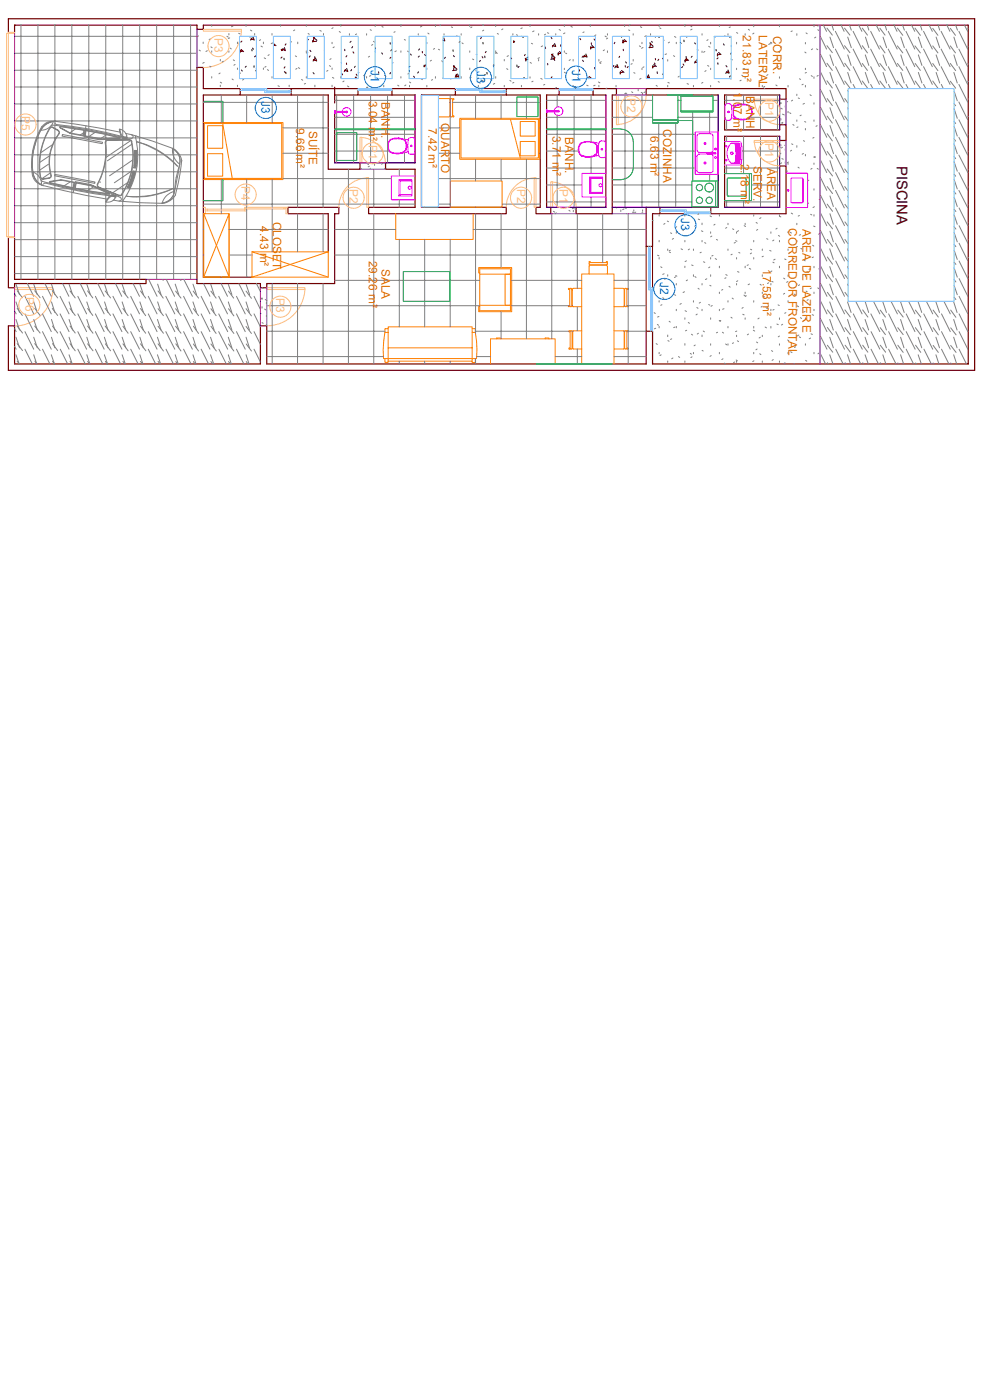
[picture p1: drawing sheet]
<svg xmlns="http://www.w3.org/2000/svg" width="210mm" height="297mm" viewBox="0 0 210 297" stroke-linecap="round" stroke-linejoin="round" font-family="sans-serif">
<defs><g id="words">
<text font-size="3.1" x="190.2" y="35.1" transform="rotate(90 190.2 35.1)">PISCINA</text>
<g font-size="2.5" fill="#ffbf7f">
<text x="45.5" y="8" transform="rotate(90 45.5 8)">P3</text>
<text x="133.1" y="20.8" transform="rotate(90 133.1 20.8)">P2</text>
<text x="162.3" y="21.7" transform="rotate(90 162.3 21.7)">P1</text>
<text x="4.6" y="24.6" transform="rotate(90 4.6 24.6)">P5</text>
<text x="162.3" y="30.4" transform="rotate(90 162.3 30.4)">P1</text>
<text x="51.2" y="39.5" transform="rotate(90 51.2 39.5)">P4</text>
<text x="74.2" y="40.2" transform="rotate(90 74.2 40.2)">P2</text>
<text x="109.7" y="40.2" transform="rotate(90 109.7 40.2)">P2</text>
<text x="118.7" y="40.2" transform="rotate(90 118.7 40.2)">P1</text>
<text x="5.4" y="62.9" transform="rotate(90 5.4 62.9)">P6</text>
<text x="58.6" y="63.3" transform="rotate(90 58.6 63.3)">P3</text>
</g>
<g font-size="2.5" fill="#dd6e00">
<text x="157.6" y="7.5" transform="rotate(90 157.6 7.5)">21.83 m²</text>
<text x="161" y="7.5" transform="rotate(90 161 7.5)">LATERAL</text>
<text x="164" y="7.6" transform="rotate(90 164 7.6)">CORR.</text>
<text x="78.3" y="21.3" transform="rotate(90 78.3 21.3)">3.04 m² P1</text>
<text x="80.9" y="21.7" transform="rotate(90 80.9 21.7)">BANH.</text>
<text x="155.6" y="19.4" transform="rotate(90 155.6 19.4)">1.07 m²</text>
<text x="158.3" y="20.3" transform="rotate(90 158.3 20.3)">BANH</text>
<text x="62.8" y="27.1" transform="rotate(90 62.8 27.1)">9.66 m²</text>
<text x="65.5" y="27.7" transform="rotate(90 65.5 27.7)">SUÍTE</text>
<text x="90.9" y="27.1" transform="rotate(90 90.9 27.1)">7.42 m²</text>
<text x="93.6" y="26" transform="rotate(90 93.6 26)">QUARTO</text>
<text x="117.2" y="28.8" transform="rotate(90 117.2 28.8)">3.71 m²</text>
<text x="119.9" y="29.2" transform="rotate(90 119.9 29.2)">BANH.</text>
<text x="138" y="28.9" transform="rotate(90 138 28.9)">6.63 m²</text>
<text x="140.7" y="27.4" transform="rotate(90 140.7 27.4)">COZINHA</text>
<text x="157.2" y="34.7" transform="rotate(90 157.2 34.7)">2.18 m²</text>
<text x="159.9" y="35.1" transform="rotate(90 159.9 35.1)">SERV.</text>
<text x="162.8" y="35.6" transform="rotate(90 162.8 35.6)">ÁREA</text>
<text x="55.2" y="48" transform="rotate(90 55.2 48)">4.43 m²</text>
<text x="57.9" y="47.1" transform="rotate(90 57.9 47.1)">CLOSET</text>
<text x="167.3" y="48.4" transform="rotate(90 167.3 48.4)">CORREDOR FRONTAL</text>
<text x="170.3" y="48.5" transform="rotate(90 170.3 48.5)">AREA DE LAZER E</text>
<text x="78.3" y="55.3" transform="rotate(90 78.3 55.3)">29.26 m²</text>
<text x="80.9" y="57" transform="rotate(90 80.9 57)">SALA</text>
<text x="161.8" y="57.2" transform="rotate(90 161.8 57.2)">17.58 m²</text>
</g>
<g font-size="2.5" fill="#006edd">
<text x="78.7" y="14.9" transform="rotate(90 78.7 14.9)">J1</text>
<text x="101.1" y="15.1" transform="rotate(90 101.1 15.1)">J3</text>
<text x="121.4" y="14.8" transform="rotate(90 121.4 14.8)">J1</text>
<text x="55.5" y="21.4" transform="rotate(90 55.5 21.4)">J3</text>
<text x="144.5" y="46.3" transform="rotate(90 144.5 46.3)">J3</text>
<text x="140" y="59.8" transform="rotate(90 140 59.8)">J2</text>
</g>
</g></defs>
<path d="M1.8 6.9v-2.9h205v74.6h-205v-9.5h1.3v8.1h52.1v-8.1h1.4v8.1h80.5v-6.9h1.3v6.9h67v-71.9h-162.3v.9h-1.3v-.9h-38.7v1.6M71 18.5v3.3M75.9 19.2v1h-4.9M75.9 18.8h-14.1v1.4h7.8v15.7h6.8v-1.4h-5.4v-10.5M83.1 18.8h13.5v1.4h-7.2v23.8h18v1.3h-29.2v-1.3h9.9v-8.1h-6.3v-1.4h6.3v-14.3h-5v-1M118.6 19.2v1h-2.6v3.1M118.6 18.8h-11.2v1.4h7.2v23.8h-.9v1.3h3.1v-1.3h-.8v-20.2M125.8 18.8h5v1.4h-.9v25.1h-7.7v-1.3h6.3v-23.8h-2.7v-1M137.1 18.8h29.7v2.2h-1.4v-.8h-11.7v7.4h11.7v-1.1h1.4v3.3h-1.4v-.9h-11.7v15.1h11.7v-8.8h1.4v10.1h-16v-1.3h1.6v-23.8h-15.3zM1.8 50.4v10.6h1.3v-.8h27.9v-.9h-27.9v-8.9M69.6 53.4v-8.1h-8.5v-1.3h10.8v1.3h-.9v14.9h-14.4v.8h-1.4v-.8h-13.4v-45.9h1.3v4.5h7.9v1.4h-7.9v38.6h10.4M137.1 44h2.9v1.3h-1.6v7h-1.3z" fill="none" stroke="#720000" stroke-width=".25"/>
<path d="M56.6 18.8h5.2M102.2 18.8h5.2M51 20.2h10.8M75.9 20.2h7.2M96.6 20.2h10.8M118.6 20.2h7.2M137.1 52.3v18M138.4 52.3v8.7M140 44h10.8M140 45.3h5.2" fill="none" stroke="#720000" stroke-width=".21"/>
<g fill="none" stroke="#ffbf7f" stroke-width=".21">
<path d="M1.4 7.1h.4v43.1h-.4zM1.8 6.9h1.3v.2h-1.3zM43.1 6.2h8.1v.4h-8.1zM50.8 8.8a8.1 8.1 0 0 1-7.7 5.6M51.2 6.6l-.1 1.1M76.4 29.1h.4v5.4h-.4zM76.7 29.2a5.4 5.4 0 0 1 5 5.3M77.8 37.7h.4v6.3h-.4zM77.9 37.7a6.3 6.3 0 0 0-6 6.3M113.3 37.7h.4v6.3h-.4zM113.4 37.7a6.3 6.3 0 0 0-6 6.3M116.8 38.6h.4v5.4h-.4z"/>
<path d="M117.2 38.6a5.4 5.4 0 0 1 5 5.4M130.8 20.2h.3v6.3h-.3zM137.1 20.2a6.3 6.3 0 0 1-6 6.2M160 21h5.4v.4h-5.4zM160 29.8h5.4v.4h-5.4zM160 21.4a5.4 5.4 0 0 0 5.4 5M160 30.1a5.4 5.4 0 0 0 5.4 5.1M1.8 50.2h1.3v.2h-1.3zM43.1 44h.5v1.3M43.1 45.3h.1M43.6 44.4h.4v.3h-.4zM44 44.4h7.9"/>
<path d="M44 44.7h7.9M51.9 44h.4v.3h-.4zM51.9 44.4h.4v.3h-.4zM52.3 44h7.9M52.3 44.3h7.9M60.2 44h.5v.3h-.5zM61.1 44h-.4v1.3h.4M3.1 61h8.1v.4h-8.1zM11.2 61.4a8.2 8.2 0 0 1-8.1 7.8M56.6 61h8.1v.4h-8.1zM64.7 61.4a8.1 8.1 0 0 1-8.1 7.7"/>
<circle cx="46.3" cy="9.8" r="2.24"/>
<circle cx="5.4" cy="26.4" r="2.24"/>
<circle cx="79.1" cy="32.5" r="2.24"/>
<circle cx="133.9" cy="22.6" r="2.24"/>
<circle cx="163.2" cy="32.1" r="2.24"/>
<circle cx="163.2" cy="23.5" r="2.24"/>
<circle cx="52.1" cy="41.3" r="2.24"/>
<circle cx="75" cy="42" r="2.24"/>
<circle cx="110.5" cy="42" r="2.24"/>
<circle cx="119.5" cy="42" r="2.24"/>
<circle cx="6.2" cy="64.7" r="2.24"/>
<circle cx="59.5" cy="65.1" r="2.24"/>
</g>
<g fill="none" stroke="#f0f" stroke-width=".21">
<path d="M71 23.5l.1 .5zM71.1 23.5h.1M71.1 23.6h1.5M71.2 23.6v.3M72.6 23.9h-1.5v-.3v.4M72.6 23.6v.3M72.6 23.6h1M72.6 23.9h1M72.6 23.6a.94 .94 0 0 1 1.4-.6 .94 .94 0 0 1 0 1.5 .94 .94 0 0 1-1.4-.6M73.4 23.6h.2l.1 .1-.1 .2h-.2M73.5 23.7v.2M73.5 23.8v.1"/>
<path d="M73.5 23.9h.1M73.5 23.7v.1M73.5 23.7h.1M73.6 23.7l-.1 .1M82.4 30.5v.9M82.6 32.1l.3 .3M82.9 32.3l.4 .2M83 32.3l1 .3h.9M83 29.5a1.74 1.74 0 0 0 0 2.9M83 29.5a2.77 2.77 0 0 1 3 .4M83.1 29.5l-.5 .3M83.4 32.5l1.5 .1"/>
<path d="M83.6 29.3l-.2 .1M83.8 29.3h1M83.8 29.4a1.38 1.38 0 0 0-1.4 1M83.8 29.5h1M84.6 38.1h2.8v3.5h-2.8zM84.6 38.1l.3 .3h2.5M84.8 29.4l.6 .2 .7 .5v1.6a2.46 2.46 0 0 1-3.6 .1l-.1-.3M84.9 38.4v2.9M85.1 32.5l-.2 .1M85.3 29.4l1.3 .3M86 32l-.5 .4-.6 .2M86 29.8l.2 .3"/>
<path d="M86.1 31.4v.1M86.1 30.4v.1M86.2 30.4v-.2v1.5v-.2M86.2 31.7l-.2 .3M86.6 32.2l.1 .1M86.7 29.5l-.2 1.4 .1 1.3-1.5 .4M87.1 29.2l-.5 .3M87.1 29.2h.6M87.7 29.2l.3 .3v2.9l-.3 .3h-.6l-.5-.3M88.1 37.3h-5.1v5.1h5.1M116 23.3v.5zM116 23.4h.1"/>
<path d="M116 23.4l1.6 .1M116 23.4v.3v-.3M116 23.7h.1M116 23.7v.1M116.2 23.4v.3M117.6 23.5a.94 .94 0 0 1 1.4-.7 .94 .94 0 0 1 0 1.6 .94 .94 0 0 1-1.4-.7M117.6 23.7h-1.6M117.6 23.5h.9v.1M117.6 23.5v.2M117.6 23.7h.9M118.4 23.5l.1-.1 .1 .2-.1 .1h-.1M118.5 23.5v.2"/>
<path d="M118.5 23.6v.1M118.5 23.7h.1M122.9 31.2a1.6 1.6 0 0 1 1.9-1.1l1.1 .2 .6 .5 .1 1.6a2.46 2.46 0 0 1-3.6 .2l-.1-.4M122.9 31.2v.9M123.1 32.8l.3 .3M123.4 33.1l.4 .1M123.4 30.2a1.74 1.74 0 0 0 0 2.9M123.5 33.1l.7 .2M123.5 30.2l-.4 .3M123.8 33.2l1.5 .1M124.1 30.1h-.2M124.2 33.3h1.1"/>
<path d="M124.2 30.1h1.1M124.2 30.1l-.7 .2M124.2 30.1h1M125.1 37.6h2.7v3.4h-2.7zM125.1 37.6l.2 .2h2.5M125.3 30.1l.6 .1 .5 .4M125.3 37.8v3M125.8 30.1l1.2 .3v2.5M126.4 32.7l-.5 .4-.6 .2M126.5 30.6l.2 .3M126.6 32.1v.1M126.6 31.1v.1"/>
<path d="M126.7 31.1v-.2v1.5v-.1M126.7 32.5l-.2 .3M127 30.4l.3-.4 .3-.1 .7 .1 .1 .2v3.1l-.3 .1h-.5l-.5-.3M127 32.9l.1 .2M127 32.9l-1.7 .4M128.5 36.8h-5v5h5M147.5 28h4.8v9h-4.8zM147.8 28.8v3.1M147.8 33.1v3.1M147.9 31.9l.1 .3 .3 .1M147.9 36.2l.1 .3 .3 .1M148.3 32.7l-.3 .2-.1 .2"/>
<path d="M148.3 28.4l-.3 .1-.1 .3M148.3 32.7h2.5M148.3 32.3h2.5M148.3 36.7h2.5M148.3 28.4h2.5M149.9 32.5h2l-.1 .1zM150.8 28.4l.3 .1 .2 .3v3.1l-.2 .3-.3 .1M150.8 32.7l.3 .2 .2 .2v3.1l-.2 .3-.3 .1M153.7 30.1l3.1-.1 .3 .1 .2 .3M153.9 31h.3M153.9 34h.3M154.1 33.9l-.2 .1 .2 .1"/>
<path d="M154.1 33.9l.1 .1-.1 .1M154.1 30.9l-.2 .1 .2 .2M154.1 30.9l.1 .1-.1 .2M154.1 30.9v.3M154.1 33.9v.2M154.1 22l-.3 .3v3.1l.3 .1h.6l.5-.3M154.1 22h.6M154.7 22l.5 .4M155 30.5a3 3 0 0 0 0 4M155.1 30.4h1.7M155.2 30.4l-.2 .1M155.2 22.4v.1"/>
<path d="M155.2 25v.1M155.2 25l1.3 .3M155.6 23.2v.1M155.6 23v.2M155.6 23v1.6l.1 .2M155.6 24.3v.2M155.6 23.2h.1M155.6 24.2v.1M155.6 23v1.5M155.7 24.5a2.42 2.42 0 0 0 2.8 .6M155.7 30.4l.3 .2M155.7 22.6l-.1 .3"/>
<path d="M155.8 24.8l.5 .4 .6 .2M156 34.5l-.3 .1M156 30.6a11.3 11.3 0 0 1 0 3.9M156 30.6a11.3 11.3 0 0 1 0 3.9h.1a8.8 8.8 0 0 0 0-3.9M156.1 30.6h.1a11.3 11.3 0 0 1 0 3.9M156.3 34.5h.1M156.3 30.6h.1M156.3 30.6l.2 1.3-.2 2.6M156.4 30.5a7.6 7.6 0 0 1 .1 4zM156.5 30.6a11.3 11.3 0 0 1 0 3.9M156.6 30.6v-.1a7.6 7.6 0 0 1 0 4M156.7 22.2l-1.5 .3v2.5"/>
<path d="M156.8 30.5a7.6 7.6 0 0 1 0 4 11.5 11.5 0 0 0 0-4zM156.8 30.4l.2 .2M156.9 22.1l-.3 .1M156.9 22.1l1.5 .1M156.9 22.1l-.6 .2-.5 .4M156.9 30.6a11.3 11.3 0 0 1 0 3.9M156.9 22.3h1.1M156.9 22.2l-.6 .2-.6 .6M156.9 22.1h1.2M156.9 25.4h1.2M157 34.5l-.2 .1h-1.8M157 25.4h1"/>
<path d="M157.3 30.4l.1 1.4-.1 2.8M157.3 34.6l-.2 .3-.3 .1h-3.1M158 22.2l.5 .2M158 22.1l.4 .1a1.27 1.27 0 0 1 1.1 1M158.3 25.3l-.1 .1M158.5 22.2l.7 .4M158.6 22.4l.5 .3 .3 .5M158.7 25.1l-.7 .3M159.1 24.9l-.3 .3M159.4 23.3v.4M159.4 23.8a1.32 1.32 0 0 1-.8 1.3M159.5 24.3l-.3 .5-.5 .4 .1-.1"/>
<path d="M159.5 23.2v1.1M166.8 36.7h4.5v7.3h-4.5M167.8 37.9v5M167.9 37.8v.1M167.9 37.8h2.3M170.2 37.8l.1 .1M170.3 37.9v5M87.4 41.3h-2.5l-.3 .3M127.8 40.8h-2.5l-.2 .2M167.1 40.4h.3M167.2 40.2v.4M167.9 42.9v.1"/>
<path d="M167.9 43h2.4M170.3 42.9v.1"/>
<circle cx="86.9" cy="39.8" r=".34"/>
<circle cx="87.3" cy="30.9" r=".12"/>
<circle cx="87.3" cy="31" r=".16"/>
<circle cx="127.4" cy="39.3" r=".34"/>
<circle cx="127.7" cy="31.7" r=".12"/>
<circle cx="127.7" cy="31.7" r=".16"/>
<circle cx="149.6" cy="34.6" r=".2"/>
<circle cx="149.6" cy="30.4" r=".2"/>
<circle cx="151.8" cy="33.4" r=".2"/>
<circle cx="151.8" cy="31.6" r=".2"/>
<circle cx="154.5" cy="23.7" r=".16"/>
<circle cx="154.6" cy="23.7" r=".12"/>
<circle cx="155.2" cy="32.5" r=".3"/>
<circle cx="155.2" cy="32.5" r=".22"/>
<circle cx="167.2" cy="40.4" r=".12"/>
</g>
<g fill="none" stroke="#808080" stroke-width=".21">
<path d="M3.1 18.5h38.7M3.1 14.9h38.7M3.1 11.3h38.7M3.1 7.7h38.7M4.4 5.3v54M8 5.3v54M11.6 5.3v54M15.2 5.3v54M18.8 5.3v54M22.4 5.3v54M26 5.3v54M29.6 5.3v54"/>
<path d="M33.2 5.3v54M36.8 5.3v54M40.4 5.3v54M41.8 8.3h.1M42.1 7.6l-.2 .1M42.2 10.6l.3 .2M43.1 8.9v.3M43.3 13.3l-.3 .1M44 10.8l-.3 .1M44.5 14.1l.2 .1M44.6 8.3l-.2 .1M44.7 9.9l.3 .2"/>
<path d="M44.9 16.3v.3M44.9 5.3v.3M44.9 10.8v.3M46.7 15.5l-.3 .2M46.7 17.4l.3 .2M46.7 12.6v.3M46.7 18.1v.3M47.4 13l-.3 .2M48.1 7.7l.3 .2M48.6 7.1v.3M48.6 10.8v.3M48.7 8l-.3 .2"/>
<path d="M48.8 10.2l.3 .2M49.2 16.8l.3 .1M49.4 5.5l-.3 .2M49.5 12.7l.2 .2M49.9 13.7l-.3 .1M50.4 8.9v.4M50.4 14.4v.3M50.4 18.1v.3M50.6 7.1l.3 .1M51.7 16.8l-.3 .2M52.2 5.3v.3M53.1 6.4l.3 .2"/>
<path d="M54 7.1v.4M55.3 8.4l-.3 .2M55.4 9.8l.3 .1M55.9 8.9v.4M55.9 14.4v.3M56 12.3l.3 .1M56.4 14.1l-.2 .2M56.7 14.8l.3 .1M57.1 11.6l-.2 .2M57.7 7.1v.4M57.7 16.3v.3M57.8 9.1l-.3 .2"/>
<path d="M57.9 9.1l.1 .1M59 18.2l.3 .1M59.5 5.3v.3M61.3 18.1v.3M61.8 8.8l-.2 .2M62.5 6.3l-.2 .2M62.7 11.9l.2 .1M63 14.5l-.3 .2M63.2 8.9v.4M63.3 14.4l.3 .1M64 16.8l.2 .2M64.8 17.7l-.2 .1"/>
<path d="M65 5.3v.3M65 10.8v.3M65 16.3v.3M65.1 11.2l.1 .1M65.2 11.1l-.2 .2M65.4 7.1l.2 .2M66.8 18.1v.3M67.9 6.5l.3 .1M68.6 7.1v.4M69.6 14.9l-.3 .2M69.9 13.9l.2 .2M70.2 12.4l-.2 .2"/>
<path d="M70.4 9v.3M70.4 14.4v.3M70.4 18.1v.3M70.5 16.4l.3 .2M70.7 5.9l-.3 .2M70.9 9.9l-.2 .2M72 6.7l.2 .2M72.3 5.3v.3M72.3 16.3v.3M72.4 13.3h.1M73 17.2l-.3 .2M73.7 18.2l.3 .2"/>
<path d="M74.1 7.2v.3M75.6 7.2l-.2 .2M76.2 15.4l-.2 .1M77.1 16l.3 .2M77.8 7.2v.3M77.8 16.3v.3M77.8 18.5l.3 .2M78 18.5l-.3 .2M78.4 11.9l-.3 .2M78.5 6.3l.3 .1M78.7 16l-.3 .2M79.1 9.4l-.3 .2"/>
<path d="M79.2 8.8l.3 .1M79.6 5.3v.3M79.6 10.8v.3M79.6 14.4v.3M81 5.6l.3 .2M81.4 18.1v.3M83.2 9v.3M83.4 13.3l-.2 .1M83.8 6.7l-.2 .2M84.1 10.8l-.3 .2M84.4 18.1l.2 .1M85 5.3v.3"/>
<path d="M85 10.8v.3M85 16.3v.3M85.8 8.4l.2 .1M86.1 18l-.2 .2M86.4 10.8l.3 .2M86.8 15.5l-.3 .2M86.9 17.4l.2 .2M86.9 18.1v.3M88.7 7.2v.3M89.4 16.8l.2 .1M89.5 5.5l-.3 .2M90.6 9v.3"/>
<path d="M90.6 14.4v.3M90.6 18.1v.3M90.8 7l.2 .2M91.5 12.8l-.2 .2M91.8 16.9l-.3 .1M92.2 10.3l-.3 .2M92.4 5.3v.3M92.4 16.3v.3M93 10.5l.3 .1M93.5 5.3l-.2 .2M93.7 12.9l.2 .2M94.2 7.2v.3"/>
<path d="M95.8 16.7l-.2 .1M95.8 5.7l.2 .1M96.9 7.6l-.2 .1M97.8 16.3v.3M97.8 7.2v.3M98 9.1l.3 .2M99.7 5.3v.3M99.7 10.8v.3M99.7 14.4v.4M99.9 16.4l-.2 .1M100.1 5.7l-.2 .2M100.2 12.5l.3 .2"/>
<path d="M100.9 15l.3 .2M101.2 11.5l-.2 .1M101.5 18.1v.3M101.6 17.5l.3 .2M102.4 5.3l.2 .1M102.4 17.1l-.2 .1M102.6 6.4l-.2 .2M104.1 16.8l.3 .2M104.9 17.7l-.3 .2M105.2 5.3v.3M105.2 10.8v.3M105.2 16.3v.3"/>
<path d="M105.2 11.2l.3 .1M105.4 11.1l-.3 .2M105.5 7.1l.2 .1M106.7 6.1l-.3 .2M107 12.6v.3M107 18.1v.3M107.5 14.6l.2 .1M107.9 11.8l-.3 .2M108.2 17.1l.2 .1M108.8 7.2v.3M109 17.5l-.2 .1M109.6 7.4l.2 .1"/>
<path d="M110.6 18.1v.3M110.8 5.9l-.3 .2M112.4 5.3v.3M112.4 16.3v.3M112.5 13.3l.2 .1M112.7 9.2l.3 .1M113.1 17.2l-.3 .2M113.3 6.6l-.3 .1M114.3 7.2v.3M114.3 12.6v.3M114.4 12.2l-.3 .2M114.7 16.6l.3 .2"/>
<path d="M115.1 9.7l-.3 .2M115.6 17.9l-.3 .1M115.7 7.2l-.2 .2M116.1 6.9l.3 .2M117.9 7.2v.3M118.1 18.5l-.3 .2M118.6 6.3l.3 .1M119.7 15.3l.3 .2M119.7 10.8v.3M119.7 14.5v.3M119.7 5.3v.3M119.8 7l-.3 .2"/>
<path d="M120 11.3l.2 .1M121 12.7l-.3 .1M121.1 5.6l.3 .2M121.6 18.1v.3M121.6 12.6v.4M122 18.7l.1 .1M122.1 18.3l-.2 .2M122.7 15.9l-.1 .1M123.9 6.8l-.2 .1M124.5 18.1l.3 .1M125.2 5.3v.3M126.2 18.1l-.3 .1"/>
<path d="M126.4 7.4l-.2 .2M127 17.4l.3 .2M127 12.6v.4M127 18.1v.3M127.2 13.3l.3 .2M127.6 13.1l-.3 .2M128.2 10.6l-.2 .2M128.4 7.7l.3 .1M128.7 18.7l-.1 .1M128.9 7.2v.3M128.9 10.8v.3M128.9 8.1l-.2 .2"/>
<path d="M130.7 18.1v.3M132.5 5.3v.3M132.6 19.9v.3M132.7 19.8l.3 .2M132.8 19.7l-.3 .2M133.3 6.3l.3 .2M133.6 5.3l-.2 .2M134 19.5l.2 .1M134.1 13.5l-.2 .1M134.3 7.2v.3M134.3 12.6v.4M134.5 15.4l.2 .1"/>
<path d="M135.4 19v.3M135.6 9.7l.3 .2M135.8 5.7l.3 .1M136 16.6l-.3 .2M136 19.6l.3 .1M136.2 9v.3M136.2 14.5v.3M136.3 19.9v.3M136.4 10.1l-.3 .1M136.6 14.2l-.2 .1M136.9 19.5l-.3 .1M137.1 7.6l-.3 .1"/>
<path d="M138 7.2v.3M139.2 18.1l.2 .2M139.8 5.3v.3M140 5.9l.2 .2M140.7 8.5l.2 .1M141.4 11.4l-.3 .2M141.6 18.1v.3M141.6 12.7v.3M141.7 17.5l.3 .1M142 8.9l-.2 .2M142.9 11.8l.2 .2M143.1 7.7l.3 .2"/>
<path d="M143.5 9v.3M144.1 16.2l-.3 .1M145.3 5.3v.3M145.8 17.7l.2 .2M146.5 5.5l.3 .2M146.8 6.2l-.3 .1M147.1 18.1v.3M147.9 10.5l.2 .1M148.9 7.2v.3M148.9 10.8v.3M149.1 17.5l-.3 .2M149.5 10.9l-.2 .2"/>
<path d="M149.8 15l-.3 .2M150.1 13.9l.3 .2M150.2 8.4l-.3 .2M150.3 9.8l.3 .2M150.7 14.5v.3M150.7 18.1v.3M150.7 9v.3M152.4 17.3l.2 .1M152.6 5.3v.3M153.8 7.6l.1 .1M154.4 7.2v.3M154.9 16.7l.2 .1"/>
<path d="M154.9 5.7l-.2 .1M155.1 12.6l.3 .1M155.2 9.8h-.1M156.3 6.9l.2 .2M156.3 9v.3M156.3 14.5v.3M157.2 17l-.2 .1M157.4 16l.2 .1M157.6 11.9l.3 .2M157.9 14.5l-.3 .1M158.1 16.3v.3M158.1 7.2v.3"/>
<path d="M158.7 6.2l.3 .2M159.9 5.3v.4M159.9 7l-.2 .2M161.7 18.1v.3M162.1 18.7l.2 .1M162.2 18.3l-.2 .2M162.3 14.6l.3 .2M162.6 11.8l-.2 .1M162.9 15.8l-.3 .2M163.3 9.3l-.2 .1M163.5 9l.2 .1M163.5 9v.3"/>
<path d="M164.6 18l.2 .2M164.8 14l.3 .1M165.4 5.3v.4M165.4 10.8v.3M165.4 16.3v.3M165.8 9.9l-.2 .2M167.2 18.1v.4M168.1 6.6l-.3 .1M169 7.2v.3M169 20v.3M169.6 16.7l.2 .1M170.4 17.9l-.3 .1"/>
<path d="M170.7 11l.3 .2M170.9 14.5v.3M170.9 18.1v.4M170.9 9v.3M171 7l.2 .2M171.1 15.4l-.3 .1M172.1 16l.2 .2M172.4 10.4l-.3 .1M172.7 5.3v.4M172.7 16.3v.3M173.1 7.9l-.3 .1M173.2 10.4l.3 .1"/>
<path d="M173.5 6.3l.2 .2M173.6 16l-.3 .2M173.7 5.4l-.2 .1M173.9 18.8l1.5 2.8M173.9 15l1.4 2.9M173.9 11.3l1.4 2.8M173.9 7.6l1.4 2.8M174.7 5.3l.6 1.3M175.4 17.1l1.2 1.6M175.4 13.4l1.2 1.5M175.4 9.7l1.2 1.5M175.4 6l1.2 1.5"/>
<path d="M176.1 19.1l.7 2.3M176.1 15.4l.7 2.2M176.1 11.6l.7 2.3M176.1 7.9l.7 2.2M176.5 5.3l.3 1.1M177.2 10.4l1.9 3.7M177.2 6.6l1.9 3.8M177.2 17.9l1.9 3.7M177.2 14.1l1.9 3.8M178.4 5.3l.7 1.3M179.2 9.7l1.1 1.5M179.2 6l1.1 1.5"/>
<path d="M179.2 17.2l1.1 1.5M179.2 13.4l1.1 1.5M179.8 19.1l.1 .3M179.8 15.4l.8 2.2M179.8 11.6l.8 2.3M179.8 7.9l.8 2.2M180.2 5.3l.4 1.1M181 17.9l.4 .9M181 14.1l1.8 3.8M181 10.4l1.8 3.7M181 6.6l1.8 3.8M182.2 5.3l.6 1.3"/>
<path d="M182.9 17.2l1.1 1.5M182.9 13.5l1.1 1.4M182.9 9.7l1.1 1.5M182.9 6l1.1 1.5M183.6 15.4l.7 2.2M183.6 11.6l.7 2.3M183.6 7.9l.7 2.2M184 5.3l.3 1.1M184.7 17.9l.5 .9M184.7 14.1l1.9 3.8M184.7 10.4l1.9 3.7M184.7 6.6l1.9 3.8"/>
<path d="M185.9 5.3l.7 1.3M186.6 17.2l1.2 1.5M186.6 13.5l1.2 1.4M186.6 9.7l1.1 1.5M186.6 6l1.1 1.5M187.3 15.4l.8 2.2M187.3 11.6l.8 2.3M187.3 7.9l.8 2.2M187.7 5.3l.4 1.1M188.4 14.1l1.9 3.8M188.4 10.4l1.9 3.7M188.4 6.6l1.9 3.8"/>
<path d="M188.5 17.9l.4 .9M189.7 5.3l.6 1.3M190.4 17.2l1.1 1.5M190.4 13.5l1.1 1.4M190.4 9.7l1.1 1.5M190.4 6l1.1 1.5M191.1 15.4l.7 2.2M191.1 11.6l.7 2.3M191.1 7.9l.8 2.2M191.5 5.3l.4 1.1M192.2 17.9l.5 .9M192.2 14.1l1.9 3.8"/>
<path d="M192.2 10.4l1.9 3.7M192.2 6.6l1.9 3.8M193.4 5.3l.7 1.3M194.1 9.7l1.1 1.5M194.1 6l1.1 1.5M194.1 17.2l1.1 1.5M194.1 13.5l1.1 1.4M194.8 15.4l.8 2.2M194.8 11.6l.8 2.3M194.8 7.9l.8 2.2M195.2 5.3l.4 1.1M195.9 17.9l.5 .9"/>
<path d="M195.9 14.1l1.9 3.8M195.9 10.4l1.9 3.7M195.9 6.6l1.9 3.8M197.1 5.3l.7 1.3M197.9 17.2l1.1 1.5M197.9 13.5l1.1 1.5M197.9 9.7l1.1 1.5M197.9 6l1.1 1.5M198.6 15.4l.7 2.2M198.6 11.6l.7 2.3M198.6 7.9l.7 2.2M199 5.3l.3 1.1"/>
<path d="M199.6 14.1l1.9 3.8M199.6 10.4l1.9 3.7M199.6 6.6l1.9 3.8M199.7 17.9l.4 .9M200.9 5.3l.6 1.3M201.6 17.2l1.1 1.5M201.6 13.5l1.1 1.5M201.6 9.7l1.1 1.5M201.6 6l1.1 1.5M202.4 15.4l.7 2.2M202.4 11.6l.7 2.3M202.4 7.9l.7 2.2"/>
<path d="M202.4 19.3l.7 2.1M202.7 5.3l.4 1.1M203.4 17.9l1.9 3.7M203.4 14.1l1.9 3.8M203.4 10.4l1.9 3.7M203.4 6.6l1.9 3.8M204.6 5.3l.7 1.3M205.3 17.2l.1 .1M205.3 13.5l.1 .1M205.3 9.7l.1 .2M205.3 6l.1 .1M3.1 36.4h38.7"/>
<path d="M3.1 32.9h38.7M3.1 29.3h38.7M3.1 25.7h38.7M3.1 22.1h38.7M6.9 37.3a2.68 2.68 0 0 0 2.2 2M7 36.5a2.76 2.76 0 0 1 1.8 2.7M7 36.6a3.5 3.5 0 0 0 2.2 2.8M7 36.6a3.4 3.4 0 0 0 2 2.7M7 36.6a3.5 3.5 0 0 0 1.8 2.6M7.1 31.9l-.2 2.4 .1 2.3M7.1 31.9a14.8 14.8 0 0 0-.1 4.7M8.6 37.7l.2 .2 .3 .1"/>
<path d="M8.6 27.6l-.9 2.1-.6 2.2M8.6 27.6a2.64 2.64 0 0 0 2.7-1.9 3.5 3.5 0 0 0-2.7 1.9M8.6 27.6a3.5 3.5 0 0 1 3.2-1.9l9.1 1.4 4.5 .9M8.7 38.1l.3 .3M8.9 26.8a15.4 15.4 0 0 0-2 10.5M9 38.5a79.3 79.3 0 0 0 14.7 2.9M9.2 39.4l9 2 4.6 .8M9.6 38.9l-.4 .2M9.6 38.8a90.5 90.5 0 0 0 14 2.8M10.3 34.8l-1.8 1.3M10.5 37.8l-1.4 .3M10.5 33.1l-2.1 1.4"/>
<path d="M10.5 27.1a15.4 15.4 0 0 0-1.9 10.5M10.7 27.2l.2-.2 .2 .1 1.3 .7M10.7 36.7l-1.9 1.2M10.8 37.3v.2l-.3 .2-1.6 .2-.2-.3M10.8 26.8l.3-.3a90.6 90.6 0 0 1 14.9 2.6M11.1 30.7l-2.4 1.7M11.6 25.7a3.5 3.5 0 0 0-3 1.9M11.6 25.8a2.62 2.62 0 0 0-2.7 1M11.6 37l8.6 1.6-.1 .3-8.5-1.6zM11.7 26.1l.2 .3M11.9 26.4a83.8 83.8 0 0 1 14.1 2.6l-.3-.2M12.4 27.8l.1 .4a10.3 10.3 0 0 0-1.7 9.1"/>
<path d="M12.4 27.7l.2 .3-.1 .4M12.4 27.7l-1.2-.7h-.5a15.4 15.4 0 0 0-2.1 10.6M12.6 28.4a10.2 10.2 0 0 0-1.7 9l-.4 .4M12.7 27.1l2.1 1.2M12.7 27.1v-.2l.2-.1 4.9 .8-.1 1.1M12.8 26.9v.2l2.1 1.1M12.9 26.9l4.9 .7-.2 1.1-2.7-.5M12.9 38.1l-2.3 .4-.1 .2 5 1.2 .3-1.1M13 38.3h.1M13 38.2h.1M13 38.2l2.7 .5-.2 1.1-5-1.1 .1-.1 2.4-.4M13.1 38.1l2.7 .6"/>
<path d="M13.3 28.5l8.5 1.7-.1 .3-8.5-1.6zM14.9 28.2h.1M14.9 38.6l-1.3 .8M14.9 28.3l2.7 .5M16 38.7l3.2 .5M16 38.6l-.5 2.3M16 27.3l-1.2 .9 .1 .1M17.7 28.7l-.1 .1M17.7 28.2l-.7 .4M17.9 29l3.1 .6M18 28.8l.1 .1M18 28.9a15.7 15.7 0 0 0 7.4 .4l-7.2-1.6-.1 1.1 3.3 .6"/>
<path d="M18.2 27.7l-.3 1.1M18.2 26.7l-.3 2.3M18.2 27.6v.1M18.3 27.6l7.2 1.6-.1 .1-3.9 .2M19.2 39.2h.1M19.2 39.2l6.3 2.7M19.5 39.5l-3.3-.7-.2 1.1 7.2 1.2-3.6-1.6M19.5 39.5h.1M19.5 39.4l-3.4-.7-.1 1.3M19.5 39.4l.1 .1M19.6 39.4l3.6 1.7-3.7-.4-3.6-.7M19.9 39.6l-1.3 .8"/>
<path d="M20.2 28.1l-1.3 .9M20.7 39.2v.3l.2 .1M20.9 39.8l4.4 1.7M20.9 39.7l4.4 1.7M21 29.6h.1M21.3 38.6l-.1 .1M21.4 29.4h.1M22.4 30.1a14.6 14.6 0 0 1-1.8 9.2l.3 .4M22.6 28.6l-1.3 .8M22.8 29.8l-.4 .4M25.4 27.4a1.53 1.53 0 0 1 1.4 1.6l-.8-.1M25.4 27.4l.2 1.3"/>
<path d="M25.4 27.4l.2 .8 .4 .8M26 29.2l.1 .1M26 29l.1 .1M26 29.1l.1 .1M26 29.1h1M26 29.2h1M26 29.3l.8 .1M26.7 28.3a61.3 61.3 0 0 1 10.5 3.5l.3 .4a3.2 3.2 0 0 1 1.1 2M27 29.3l-.1 .1M27 29l-.1 .1M27 39.8l.5 .2M27.1 39.6l.5 .2"/>
<path d="M27.1 39.5l.5 .2M27.1 38.7l-3.2 2.2M27.2 39.3l.5 .2M27.3 39.2l.5 .1M27.3 39l.6 .2M27.4 38.9l.5 .1M27.4 38.7l.6 .2M27.5 38.6l.5 .1M27.5 29.6l-4.7 .1-.4 .3a15.3 15.3 0 0 1-1.8 9.1M27.5 29.7l-4.7 .1M27.6 38.4l.5 .2M27.6 29.8l.3 .2"/>
<path d="M27.6 29.7l.4 .3M27.6 38.2l.6 .2M27.6 38.1l.6 .1M27.7 37.9l.6 .2M27.8 37.8l.5 .1M27.8 29.8l-5.3 3.6M27.8 37.6l.6 .1M27.9 30a14.7 14.7 0 0 1-2.2 11.3M27.9 37.4l.5 .1M27.9 36.3l-3.6 2.5M27.9 29.4l-6.9 .2M27.9 37.3l.6 .1"/>
<path d="M27.9 28.6a.38 .38 0 0 1 .3 .4 .38 .38 0 0 1-.3 .4M27.9 30a14.9 14.9 0 0 1-2.1 11.4M27.9 37.1l.6 .2M28 37l.6 .1M28 30.6l-5.2 3.5M28.1 36.8l.5 .1M28.1 36.6l.6 .1M28.1 36.4l.6 .1M28.2 36.2l.5 .2M28.2 33.9l-5 3.4M28.3 35.6l.6 .1M28.3 35.4l.6 .1"/>
<path d="M28.4 35.2l.5 .1M28.4 35.1l.6 .1M28.4 34.9l.6 .1M28.4 34.7l.6 .1M28.4 34.5l.6 .1M28.4 34.4l.6 .1M28.4 34.2l.6 .1M28.5 34l.5 .1M28.5 33.9l.5 .1M28.5 33.7h.5M28.5 33.4h.6M28.5 33.2h.6"/>
<path d="M28.5 33.6h.5M28.5 32.6h.6M28.5 32.4h.6M28.5 32.2l.5 .1M28.5 32.1h.5M28.5 31.9h.5M28.5 32.9h.6M28.5 33.1h.6M28.5 32.7h.6M28.7 29a16.1 16.1 0 0 1 .2 7.1M28.9 28.8l-.2 .1M28.9 36a16.4 16.4 0 0 1-2.8 6.6"/>
<path d="M29.1 30.1l-.1 .1M29.1 30.1a17.2 17.2 0 0 1 8.6 5.2 20.3 20.3 0 0 0-8.6-5.2zM36.5 31.5a2.87 2.87 0 0 1 1.6 3.3l-1.1 5.8M36.6 31.5a3.6 3.6 0 0 0 1.5 3.3 19.4 19.4 0 0 0-1.1 5.8M36.7 40a19.5 19.5 0 0 1-9.8 1.7M36.8 40a17.4 17.4 0 0 1-9.8 1.7M38 37.8l-.6 2.7a3.2 3.2 0 0 1-2.9 2.6l-4.6-.1-5.9-.5M38.5 34.2l-.5 3.6M43.1 21.7h26.5M46.9 20.2v5.8M46.9 38.1v6.3M52.3 20.2v5.8"/>
<path d="M52.3 38.1v5.9M57.7 20.2v5.8M57.7 38.1v5.9M60 37.9h23M60 32.5h9.6M60 27.1h9.6M63.1 20.2v23.8M68.5 20.2v23.8M71 32h11.6M71 28.5h17.1M71 24.9h17.1M71 21.3h17.1"/>
<path d="M71.4 20.2v3.4M71.4 23.9v10.6M73.9 35.9v41.3M75 20.2v14.3M76.7 35.7v.2M77.9 34.8l.3 .1M78.4 35.3l-.3 .1M78.5 35.7v.2M78.6 20.2v14.3M79.3 35.9v8.1M79.4 34.5l.1 .1M79.5 34.8v.3"/>
<path d="M81.2 34.7l-.3 .1M81.2 34.5l.3 .2M81.5 35.8l.2 .1M82.2 20.2v14.3M84.7 35.9v1.4M85.8 20.2v9.3M85.8 32.4v2.1M88 32h.1M90.1 20.2h.1M93 37.9h21.6M93 32.5h4.5M93 27.1h4.5"/>
<path d="M95.5 21.7h.1M95.5 20.2v23.8M96 21.7h18.6M100.9 20.2v4.9M100.9 33.8v4.6M106.3 20.2v4.9M106.3 33.8v4.6M111.7 20.2v4.9M111.7 33.8v38.1M114.5 32.5h.1M114.5 27.1h.1M116 39.2h7.5"/>
<path d="M116 35.6h12.5M116 32h6.7M116 28.5h12.5M116 24.9h12.5M116 21.3h12.5M118.2 20.2v2.5M118.2 24.5v19.5M121.8 20.2v23.8M125.4 20.2v9.9M125.4 33.3v3.5M128.4 32h.1M129.9 39.2h16.9"/>
<path d="M129.9 35.6h17.6M129.9 32h17.6M129.9 28.5h17.6M129.9 24.9h8.5M129.9 21.3h8.5M132.6 20.2v23.8M136.2 20.2v23.8M139.7 26.1v17.9M143.3 26.1v17.9M143.8 24.9h8.6M143.8 21.3h.6M146.9 23.7v14.7"/>
<path d="M150.5 23.7v4.3M150.5 37v1.4M151.3 21.3h1.1M152.3 39.2h.1M152.3 35.6h.1M152.3 32h.1M152.3 28.5h.1M153.7 35.6h11.7M153.7 24.9h.1M153.7 21.3h11.7M154.1 20.2v1.8M154.1 25.5v2.1"/>
<path d="M154.1 28.9v1.1M154.1 35v1.8M157.4 32h8M157.7 20.2v1.9M157.7 25.4v2.2M157.7 28.9v7.9M159.2 24.9h6.2M159.4 39.2h6M161.3 20.2v7.4M161.3 28.9v15.1M164.9 20.2v7.4M164.9 28.9v15.1"/>
<path d="M165.4 31.2l.1 .1M165.4 21.7l.2 .1M165.5 23.1l-.1 .1M165.7 25.2v.3M165.7 30.7v.3M165.7 32.5l-.3 .2M165.7 22.9l.2 .2M165.8 21.8l-.3 .2M165.8 34.5l-.2 .2M165.9 33.7l.3 .1M165.9 26.2l.3 .2M166 31.2l-.3 .2"/>
<path d="M166 24.2l.3 .1M166.1 26l-.3 .1M166.5 30.8l.2 .1M166.6 22.4v.3M166.6 24.3v.3M166.6 31.6v.3M166.6 34.3v.3M166.6 21.3l.2 .2M166.8 36.2l.2 .1M166.8 21.5l.3 .1M167.2 23.6v.3M167.2 34.6v.3"/>
<path d="M167.3 34.4l-.3 .1M167.5 23.9l.3 .2M167.9 31.9l-.2 .1M167.9 30.5l.3 .1M168.1 21.3l-.2 .1M168.2 26.4l.2 .2M169 25.4v.3M169 30.9v.3M169.3 26.9l-.3 .2M169.3 35.5l.2 .1M169.3 20.8l.3 .1M170 24.4l-.3 .2"/>
<path d="M170.4 32.6l-.2 .1M170.4 29.8l.3 .2M170.6 21.9l-.3 .2M170.7 25.8l.2 .1M170.9 27.3v.3M170.9 32.8v.3M171.6 38.2l-.3 .2M171.8 20.1l.3 .2M172.3 35.7l-.3 .2M172.7 29.2l-.3 .1M172.7 33.2l.2 .2M172.7 21.8v.3"/>
<path d="M172.7 25.4v.3M172.7 34.6v.3M172.9 33.2l-.2 .2M173.4 26.7l-.3 .1M173.4 35.7l.2 .2M173.9 37.5l1.5 2.9M173.9 33.7l1.5 2.9M173.9 30l1.5 2.9M173.9 26.2l1.5 2.9M173.9 22.5l1.5 2.9M175.5 39.6l1.1 1.5M175.5 35.9l1.1 1.4"/>
<path d="M175.5 32.1l1.1 1.5M175.5 28.4l1.1 1.5M175.5 24.6l1.1 1.5M175.5 20.9l1.1 1.5M176.1 37.8l.7 2.3M176.1 34.1l.7 2.2M176.1 30.4l.7 2.2M176.1 26.6l.7 2.3M176.1 22.9l.7 2.2M177.2 36.6l1.9 3.8M177.2 32.9l1.9 3.7M177.2 29.1l1.9 3.8"/>
<path d="M177.2 25.4l1.9 3.7M177.2 21.6l1.9 3.8M179.2 39.6l.7 .9M179.2 35.9l.7 .9M179.2 32.1l.7 1M179.2 28.4l.7 .9M179.2 24.6l.7 1M179.2 20.9l.7 1M179.8 37.8l.1 .4M179.8 34.1l.1 .3M179.8 30.4l.1 .2M179.8 26.6l.1 .3"/>
<path d="M179.8 22.9l.1 .3M202.4 38.1l.7 2M202.4 34.3l.7 2M202.4 30.5l.7 2.1M202.4 26.8l.7 2.1M202.4 23l.7 2.1M202.4 36.9l.3 .5M202.4 33.2l.3 .5M202.4 29.5l.3 .4M202.4 25.7l.3 .5M202.4 22l.3 .4M203.4 36.6l1.9 3.8"/>
<path d="M203.4 32.9l1.9 3.7M203.4 29.1l1.9 3.8M203.4 25.4l1.9 3.7M203.4 21.6l1.9 3.8M205.4 39.6v.1M205.4 35.9h.1M205.4 32.2h.1M205.4 28.4v.1M205.4 24.7v.1M205.4 21h.1M3.1 58h38.7M3.1 54.4h38.7"/>
<path d="M3.1 50.8h38.7M3.1 47.2h38.7M3.1 43.6h38.7M3.1 40h38.7M23.6 41.6l-.4 .1-.7 1.1M23.6 41.6h-.1M23.6 41.6l-.6 .6-.5 .7M23.7 41.5h-.1M23.7 41.6l.5 .1M23.7 41.4h-.1M23.7 41.5l.9 .3M23.7 41.3l.9 .3"/>
<path d="M23.7 41.4l.9 .2M24 42.5l-.7 .3h-.8M24.2 41.7l.2 .2-.1 .2M24.4 42.1l-.4 .4M24.5 41.8l.1 .1M24.5 41.6l.1 .1M25.5 41.9a.38 .38 0 0 1 .2 .5 .38 .38 0 0 1-.4 .2M25.8 41.3l-.4 .1M25.8 41.3l-.2 .2h-.3M26.2 42.6v.2M26.9 41.5l.1 .2M31.5 59.3l1.8 3.6"/>
<path d="M34.5 59.3l.1 .2M35.3 59.3l1.7 3.6M35.3 41.5l.8-.6 .9-.3a2.97 2.97 0 0 1-2.6 2.5l.4-.9zM38.2 59.3l.2 .2M39 59.3l1.8 3.6M43.1 54.1h.1M43.1 48.7h.1M43.1 43.3h45M46.9 44.7v.6M46.9 58.8h.1M48.6 54.1h4.9M48.6 48.7h21"/>
<path d="M52.3 44.3v14.5M57.7 44.3v9.1M63.1 45.3v8.1M68.5 45.3v8.1M71 59.5h30.8M71 54.1h66.1M71 48.7h12.9M79.3 45.3v31.9M84.7 42.4v1.6M84.7 50.8v18.5M90.1 43.9v.1M90.1 50.8v18.5"/>
<path d="M93 43.3h2.5M95.5 50.8v18.5M100.4 48.7h36.7M100.9 43.9v.1M100.9 45.3v25.4M106.3 43.9v.1M106.3 45.3v11.5M106.5 43.3h8.1M108.5 59.5h14.9M116 42.8h12.5M117.1 44h.1M117.1 45.3v26.6"/>
<path d="M117.4 44.8l.3 .2M118.1 45.2l-.3 .1M119.8 44h.1M120.7 44.6l.2 .2M121.6 44.6v.3M121.7 44.2l-.3 .1M121.9 44.3l.3 .2M122.5 45.3v15.9M125.4 41.8v2.2M127.8 45.3v10.4M127.8 56.2v.1M129.9 42.8h16.9"/>
<path d="M130.3 59.5h6.8M130.6 44l.2 .1M131.7 44.5v.4M132.4 44.3l-.3 .2M132.6 44.1l.2 .1M132.9 45.3h.1M133.3 45.3v31.9M134.2 45l.2 .1M134.5 44.5v.3M134.9 45l-.3 .1M136.1 44h.1M136.2 45.1l.2 .2"/>
<path d="M136.3 44.5v.3M138.6 46.7l-.2 .1M139.5 54.1l.3 .2M139.8 51v.3M139.8 54.7v.2M139.8 45.5v.3M140.2 56.6l.2 .2M140.8 59.1l.3 .2M140.9 58.1l-.3 .1M141.1 47.4l-.3 .2M141.6 46.9l.2 .1M141.6 58.3v.3"/>
<path d="M141.6 52.8v.3M142 53.5l.2 .1M142.2 53.1l-.3 .1M142.2 49.4l.3 .1M142.9 50.6l-.3 .2M143.3 58.7l-.2 .2M143.3 58.5l.3 .1M143.5 49.2v.3M143.6 48.1l-.3 .2M144.5 52.8l.3 .2M144.7 48.7l.3 .2M145.3 45.5v.3"/>
<path d="M145.3 51v.3M145.3 56.5v.3M145.6 55.3l-.3 .2M145.8 59.4l-.2 .2M146.3 52.8l-.3 .2M146.7 56.2l.3 .1M146.9 43.9v.1M147.1 52.8v.3M147.1 58.3v.3M147.4 58.7l.3 .1M147.6 47.8l-.2 .2M148.1 46.5l.3 .1"/>
<path d="M148.3 45.3l-.3 .2M148.8 53.5l-.3 .1M148.8 49l.3 .1M148.9 47.3v.4M148.9 51v.3M149.2 55.5l.3 .2M149.5 51.5l.2 .1M149.9 59.1l-.3 .2M150.5 43.9v.1M150.6 56.6l-.3 .2M150.6 45.8l.3 .2M150.7 54.7v.2"/>
<path d="M150.7 58.3v.3M150.7 49.2v.3M151 50.1l-.3 .1M151.3 54.2l-.3 .1M151.7 47.6l-.3 .2M151.7 54.9l.3 .1M152 50.8l.2 .1M152.3 42.8h.1M152.6 45.5v.3M152.6 56.5v.3M153.7 42.8h11.7M154 58.3l.3 .1"/>
<path d="M154 58.9l-.2 .2M154.1 42.5v1.5M154.2 48.3l-.3 .1M154.4 47.4v.3M154.4 52.8v.3M155.3 53.9l-.2 .2M155.4 48.6l.3 .1M156 51.4l-.3 .2M156 51.1l.3 .1M156.3 49.2v.3M156.3 54.7v.2M156.5 57.6l.3 .1"/>
<path d="M156.5 59.6l-.2 .1M156.7 48.9l-.3 .2M156.7 53.6l.3 .1M157.7 42.5v1.5M157.9 47.9l.3 .1M158.1 56.5v.3M158.1 47.4v.3M158.7 56.2l-.2 .1M159 56.9l.3 .2M159.2 52.9l.3 .1M159.4 53.7l-.2 .1M159.9 51v.3"/>
<path d="M159.9 54.7v.2M159.9 45.6v.2M160.4 47.2l.3 .2M160.7 48.7l-.2 .2M161.4 46.2l-.2 .2M161.7 58.3v.3M161.7 52.8v.3M161.9 54.4l-.2 .1M162.6 50.6l.3 .2M163.1 60l-.3 .2M163.3 53.1l.3 .2M163.5 49.2v.3"/>
<path d="M163.7 59.7l.3 .1M163.7 57.5l-.2 .2M164 55.6l.2 .2M164.2 50.9l-.3 .2M164.4 55l-.3 .2M164.8 48.4l-.2 .2M165.1 50l.3 .1M165.4 45.9l.3 .1M165.4 45.6v.2M165.4 51v.3M165.4 56.5v.3M166.2 59l.3 .2"/>
<path d="M166.5 54.9l.3 .2M167.1 59.7l-.2 .2M167.2 52.8v.3M167.2 58.3v.3M167.3 49.1l-.2 .2M167.6 49.3l.3 .1M167.9 45.2l.2 .2M168.5 54.8l-.3 .1M169 47.4v.3M169 51v.3M169.2 52.3l-.3 .1M169.6 45.7l-.3 .1"/>
<path d="M169.8 49.8l-.3 .1M169.9 52.7l.2 .1M170.6 55.2l.2 .1M170.9 54.7v.2M170.9 58.3v.3M170.9 49.2v.3M171.2 57.7l.3 .1M171.3 43l.2 .1M171.9 57l-.3 .2M172 45.5l.2 .1M172.4 52l.2 .2M172.6 54.5l-.3 .2"/>
<path d="M172.6 48l.3 .1M172.7 40v.3M172.7 45.6v.2M172.7 56.5v.3M172.8 43.9l-.3 .1M173.7 57l.2 .1M173.8 42.3l.1 .1M173.9 49.5l-.2 .2M173.9 59.9l1.5 3M173.9 56.2l1.5 2.9M173.9 52.4l1.5 3M173.9 48.7l1.5 2.9"/>
<path d="M173.9 45l1.5 2.9M173.9 41.2l1.5 2.9M175.5 47.1l1.1 1.5M175.5 43.3l1.1 1.5M175.5 58.3l1.1 1.5M175.5 54.5l1.1 1.5M175.5 50.8l1.1 1.5M176 56.6l.8 2.2M176 52.8l.8 2.2M176.1 49.1l.7 2.2M176.1 45.3l.7 2.3M176.1 41.6l.7 2.2"/>
<path d="M177.2 51.6l2 3.8M177.2 47.9l2 3.7M177.2 44.1l2 3.8M177.2 40.4l1.9 3.7M177.3 59.1l1.9 3.8M177.3 55.4l1.9 3.7M179.2 58.3l.7 .9M179.2 54.5l.7 1M179.2 50.8l.7 .9M179.2 47.1l.7 .9M179.2 43.3l.7 .9M179.8 56.6l.1 .3"/>
<path d="M179.8 52.8l.1 .4M179.8 49.1l.1 .3M179.8 45.3l.1 .4M179.8 41.6l.1 .3M202.4 56.8l.7 2M202.4 53l.7 2M202.4 49.3l.7 2M202.4 45.6l.7 2M202.4 41.8l.7 2M202.4 59.3l.4 .5M202.4 55.6l.4 .5M202.4 51.8l.4 .5"/>
<path d="M202.4 48.1l.4 .5M202.4 44.4l.4 .5M202.4 40.6l.4 .5M203.4 40.4l1.9 3.7M203.5 59.1l1.8 3.8M203.5 55.4l1.8 3.7M203.5 51.6l1.8 3.8M203.5 47.9l1.8 3.7M203.5 44.1l1.8 3.8M205.4 43.4h.1M205.4 58.3h.1M205.4 54.6h.1"/>
<path d="M205.4 47.1v.1M205.4 50.8v.1M3.1 77.2h.1M3.1 73.5l.3 .6M3.1 69.7l.3 .7M3.1 66l.3 .6M3.1 62.3l.3 .6M3.4 75.3l.7 1.9-.5-.6M3.4 71.5l.7 2.3M3.4 67.8l.7 2.2M3.4 64.1l.7 2.2M3.4 60.3l.7 2.2"/>
<path d="M3.6 72.9l1.2 1.5M3.6 69.2l1.2 1.5M3.6 65.4l1.1 1.5M3.6 61.7l1.1 1.5M5.3 74.1l1.6 3.1M5.3 70.4l1.9 3.7M5.3 66.6l1.9 3.8M5.3 62.9l1.9 3.7M5.8 60.2l1.4 2.7M7.2 64.1l.7 2.2M7.2 60.3l.7 2.2M7.2 75.3l.6 1.9"/>
<path d="M7.2 71.5l.7 2.3M7.2 67.8l.7 2.2M7.4 72.9l1.1 1.5M7.4 69.2l1.1 1.5M7.4 65.4l1.1 1.5M7.4 61.7l1.1 1.5M7.4 76.6l.4 .6M9 74.1l1.6 3.1M9 70.4l1.9 3.7M9 66.6l1.9 3.8M9 62.9l1.9 3.7M9.5 60.2l1.4 2.7"/>
<path d="M10.9 75.3l.7 1.9-.5-.6M10.9 71.5l.7 2.3M10.9 67.8l.7 2.2M10.9 64.1l.7 2.2M10.9 60.3l.7 2.2M11.1 65.4l1.1 1.5M11.1 61.7l1.1 1.5M11.1 72.9l1.1 1.5M11.1 69.2l1.1 1.5M12.7 70.4l1.9 3.7M12.7 66.6l1.9 3.8M12.7 62.9l1.9 3.7"/>
<path d="M12.8 74.1l1.6 3.1M13.3 60.2l1.3 2.7M14.6 75.3l.7 1.9M14.6 71.5l.8 2.3M14.6 67.8l.8 2.2M14.6 64.1l.8 2.2M14.6 60.3l.8 2.2M14.9 76.7l.4 .5M14.9 72.9l1.1 1.5M14.9 69.2l1.1 1.5M14.9 65.4l1.1 1.5M14.9 61.7l1.1 1.5"/>
<path d="M16.5 74.1l1.6 3.1M16.5 70.4l1.9 3.7M16.5 66.6l1.9 3.8M16.5 62.9l1.9 3.7M17 60.2l1.4 2.7M18.4 75.3l.6 1.9-.4-.5M18.4 71.5l.7 2.3M18.4 67.8l.8 2.2M18.4 64.1l.8 2.2M18.4 60.3l.8 2.2M18.6 72.9l1.1 1.5M18.6 69.2l1.1 1.5"/>
<path d="M18.6 65.4l1.1 1.5M18.6 61.7l1.1 1.5M20.2 74.1l1.6 3.1M20.2 70.4l1.9 3.7M20.2 66.6l1.9 3.8M20.2 62.9l1.9 3.7M20.7 60.2l1.4 2.7M22.1 75.3l.7 1.9M22.1 71.5l.8 2.3M22.2 67.8l.7 2.2M22.2 64.1l.7 2.2M22.2 60.3l.7 2.2"/>
<path d="M22.3 69.2l1.2 1.5M22.3 65.4l1.2 1.5M22.3 61.7l1.2 1.5M22.4 76.7l.4 .5M22.4 72.9l1.1 1.5M24 70.4l1.9 3.7M24 66.6l1.9 3.8M24 62.9l1.9 3.7M24 74.1l1.6 3.1M24.5 60.2l1.3 2.7M25.9 75.3l.7 1.9M25.9 71.5l.8 2.3"/>
<path d="M25.9 67.8l.8 2.2M25.9 64.1l.8 2.2M25.9 60.3l.8 2.2M26 61.7l1.2 1.5M26.1 76.7l.4 .5M26.1 72.9l1.1 1.5M26.1 69.2l1.1 1.5M26.1 65.4l1.1 1.6M27.7 74.1l1.6 3.1M27.7 70.4l1.9 3.7M27.7 66.6l1.9 3.8M27.7 62.9l1.9 3.7"/>
<path d="M28.2 60.2l1.4 2.7M29.7 75.3l.6 1.9M29.7 71.5l.7 2.3M29.7 67.8l.7 2.2M29.7 64.1l.7 2.2M29.7 60.3l.7 2.2M29.8 76.7l.4 .5M29.8 72.9l1.1 1.5M29.8 69.2l1.1 1.5M29.8 65.4l1.1 1.6M29.8 61.7l1.1 1.5M31.5 74.1l1.5 3.1"/>
<path d="M31.5 70.4l1.8 3.7M31.5 66.6l1.8 3.8M31.5 62.9l1.8 3.7M33.4 75.3l.7 1.9M33.4 71.5l.8 2.3M33.4 67.8l.8 2.2M33.4 64.1l.8 2.2M33.4 60.3l.8 2.2M33.5 76.7l.5 .5M33.5 72.9l1.2 1.6M33.5 69.2l1.2 1.5M33.5 65.5l1.2 1.5"/>
<path d="M33.5 61.7l1.1 1.5M35.2 70.4l1.9 3.7M35.2 66.6l1.9 3.8M35.2 62.9l1.9 3.7M35.2 74.1l1.6 3.1M37.2 75.3l.6 1.9M37.2 71.5l.7 2.3M37.2 67.8l.7 2.2M37.2 64.1l.7 2.2M37.2 60.3l.7 2.2M37.3 69.2l1.1 1.5M37.3 65.5l1.1 1.5"/>
<path d="M37.3 61.8l1.1 1.4M37.3 76.7l.4 .5M37.3 72.9l1.1 1.6M38.9 74.1l1.6 3.1M38.9 70.4l1.9 3.7M38.9 66.6l1.9 3.8M38.9 62.9l1.9 3.7M40.9 75.3l.7 1.9M40.9 71.5l.8 2.3M40.9 67.8l.8 2.2M40.9 64.1l.8 2.2M40.9 60.3l.8 2.2"/>
<path d="M41 61.8l1.1 1.4M41 76.7l.4 .5M41 73l1.1 1.5M41 69.2l1.1 1.5M41 65.5l1.1 1.5M42.7 74.1l1.5 3.1M42.7 70.4l1.8 3.7M42.7 66.6l1.8 3.8M42.7 62.9l1.8 3.7M43.2 60.2l1.3 2.7M44.7 75.3l.6 1.9M44.7 71.5l.7 2.3"/>
<path d="M44.7 67.8l.7 2.2M44.7 64.1l.7 2.2M44.7 60.3l.7 2.2M44.7 76.7l.5 .5M44.7 73l1.2 1.5M44.7 69.2l1.1 1.5M44.7 65.5l1.1 1.5M44.7 61.8l1.1 1.4M46.4 70.4l1.9 3.7M46.4 66.6l1.9 3.8M46.4 62.9l1.9 3.7M46.4 74.1l1.6 3.1"/>
<path d="M46.9 60.2l1.4 2.7M48.4 75.3l.7 1.9M48.4 71.5l.8 2.3M48.4 67.8l.8 2.2M48.4 64.1l.8 2.2M48.4 60.3l.8 2.2M48.5 76.7l.4 .5M48.5 73l1.1 1.5M48.5 69.3l1.1 1.4M48.5 65.5l1.1 1.5M48.5 61.8l1.1 1.4M50.2 62.9l1.8 3.7"/>
<path d="M50.2 74.1l1.5 3.1M50.2 70.4l1.8 3.7M50.2 66.6l1.8 3.8M50.7 60.2l1.3 2.7M52.2 69.3l1.1 1.4M52.2 65.5l1.1 1.5M52.2 61.8l1.1 1.5M52.2 75.3l.6 1.9M52.2 71.5l.7 2.3M52.2 67.8l.7 2.2M52.2 64.1l.7 2.2M52.2 60.3l.8 2.2"/>
<path d="M52.2 76.7l.4 .5M52.2 73l1.1 1.5M53.9 70.4l1.3 2.7M53.9 66.6l1.3 2.7M53.9 62.9l1.3 2.7M53.9 74.1l1.3 2.7M54.4 60.2l.8 1.6M55.2 64h.1M55.3 63.4l.3-.2v.3M55.4 66.5l-.2 .1M55.6 65.1v.3M55.6 68.5l.2 .1"/>
<path d="M55.6 61l.2 .2M56.1 65.6l.3 .1M56.3 63.5l.3 .2M56.5 64.1v.3M56.5 66.9v.3M56.5 68.7v.3M56.6 69h-.1M56.6 75.6h24.8M56.6 70.3h25.1M56.6 64.9h45.2M57.7 60.2v17M63.1 60.2v17"/>
<path d="M68.5 60.2v17M84.7 76.6v.6M90.1 76.6v.6M95.5 76.6v.6M100.8 70.3h19.8M100.9 76.1v1.1M101.1 75.6h3M106.3 66.1v5.8M108.5 64.9h12.1M117.8 75.6h5.6M120.8 64.9h.1M120.9 70.3h.1"/>
<path d="M121.3 64.9h.1M121.4 70.3h.1M122.5 65.1v5.1M122.5 74v3.2M130.3 75.6h6.8M132.4 70.3h.1M132.4 64.9h.1M133 70.3h.1M133 64.9h.1M133.2 64.9h3.9M133.3 70.3h3.8M138.8 66.3l.2 .2"/>
<path d="M139.1 69.6l-.3 .2M139.2 72.9l.2 .2M139.4 68.8l.3 .2M139.8 67.1l-.3 .2M139.8 63.8v.3M139.8 69.3v.3M139.8 74.8v.3M140.2 60.6l-.3 .1M140.3 75.3l-.3 .1M140.4 64.6l-.2 .2M140.6 63.2l.2 .1M141.6 62v.3"/>
<path d="M141.6 71.1v.3M141.6 76.6v.3M141.7 72.3l.2 .1M141.9 68.2l.3 .1M142.5 71.9l-.3 .1M142.7 75.9l-.2 .2M143.1 62.5l.2 .2M143.2 69.4l-.3 .1M143.5 60.2v.3M143.5 65.6v.3M143.5 69.3v.3M143.9 75.6l.3 .2"/>
<path d="M144.5 64.4l-.3 .2M145.2 61.9l-.3 .2M145.3 72.9v.3M145.3 76.6v.3M145.3 67.4v.3M145.3 65.9l.3 .2M145.7 70.1l-.3 .1M146 68.4l.3 .2M146.4 75l.3 .1M146.7 70.9l.2 .2M146.8 75.7l-.2 .2M147.1 63.8v.3"/>
<path d="M147.1 74.8v.3M147.5 73.2l-.3 .2M147.8 65.2l.3 .2M147.9 66.6l-.2 .2M148.1 61.2l.2 .1M148.2 70.7l-.3 .2M148.6 64.1l-.3 .2M148.9 74.3l.3 .2M148.9 60.2v.3M148.9 65.6v.3M148.9 71.1v.3M149.2 70.2l.2 .2"/>
<path d="M150.3 64.6l.3 .1M150.6 60.5l.2 .2M150.7 67.4v.3M150.7 72.9v.3M150.9 75.4l-.3 .2M151.1 64.8l-.3 .2M152.2 70.5l-.2 .1M152.6 68l.3 .2M152.6 62v.3M152.6 65.6v.3M152.6 74.8v.3M152.9 68l-.2 .1"/>
<path d="M153.2 70.5l.3 .2M153.3 61.4l-.2 .2M153.4 76.1l-.3 .2M153.6 65.5l-.3 .1M153.7 77l.2 .2M153.9 73l.3 .2M154.4 69.3v.3M154.4 72.9v.3M154.4 63.8v.3M154.6 60.7l.3 .2M155.1 67.3l.2 .2M155.3 63.2l.3 .2"/>
<path d="M155.6 72.7l-.2 .2M155.9 76.8l-.3 .1M156.2 76.4l.2 .1M156.3 76.6v.3M156.3 60.2v.3M156.3 71.1v.3M156.3 70.2l-.3 .2M156.4 72.3l.3 .2M157.6 66.7l.3 .1M157.6 65.2l-.2 .2M157.8 62.6l.3 .1M158.1 62v.3"/>
<path d="M158.1 67.4v.3M158.3 62.7l-.2 .2M158.8 70.9l-.3 .1M159 60.2l-.3 .2M159.8 70.1l.3 .1M159.9 63.8v.3M159.9 69.3v.3M159.9 74.8v.3M159.9 76.5l-.2 .2M160.5 72.6l.2 .1M160.6 74l-.2 .2M161 67.5l-.2 .1"/>
<path d="M161.2 75.1l.2 .1M161.2 60.3l.3 .2M161.3 71.5l-.3 .2M161.7 65l-.2 .2M161.7 62v.3M161.7 71.1v.3M161.7 76.6v.3M161.9 62.8l.3 .2M162.3 69.4l.3 .2M162.6 65.3l.2 .2M163.5 60.2v.3M163.5 65.6v.3"/>
<path d="M163.5 69.3v.3M163.7 74.4l.2 .1M164 76.3l-.2 .2M164.2 65.7l-.2 .1M164.8 68.7l.3 .2M165.1 64.7l.2 .1M165.4 71.3l-.3 .2M165.4 67.4v.4M165.4 72.9v.3M165.4 76.6v.3M166 68.8l-.2 .2M166.5 62.2l-.3 .2"/>
<path d="M166.5 77l-.2 .1M166.7 66.3l-.2 .2M167.1 72.1l.2 .2M167.2 63.8v.3M167.2 74.8v.3M167.7 74.6l.3 .2M168.4 77.1l.2 .1M168.5 62.4l.2 .2M168.8 73.6l-.3 .1M169 60.2v.3M169 65.6v.3M169 71.1v.3"/>
<path d="M169.1 64.9l.3 .2M169.5 71.1l-.3 .1M169.5 71.5l.3 .1M169.6 60.4l-.2 .2M169.8 67.4l.3 .2M170.8 66.1l-.3 .1M170.9 67.4v.4M170.9 72.9v.3M170.9 76.5l.3 .1M171 61.8l.2 .1M171.4 63.6l-.2 .1M172 71.7l-.3 .2"/>
<path d="M172 70.8l.3 .2M172.1 61.1l-.2 .2M172.3 66.8l.3 .1M172.7 62v.3M172.7 65.6v.3M172.7 74.8v.3M173.5 61.1l.2 .2M173.8 74.9l-.3 .2M173.9 68.5h.1M173.9 74.8l1.2 2.4M173.9 71.1l1.5 3M173.9 67.4l1.5 3"/>
<path d="M173.9 63.6l1.5 3M175.5 77l.2 .2M175.5 73.2l1.2 1.5M175.5 69.5l1.2 1.5M175.5 65.7l1.2 1.5M175.5 62l1.1 1.5M176 75.3l.7 1.9M176 71.5l.8 2.3M176 67.8l.8 2.2M176 64.1l.8 2.2M176 60.3l.8 2.2M177.3 74.1l1.6 3.1"/>
<path d="M177.3 70.4l1.9 3.7M177.3 66.6l1.9 3.8M177.3 62.9l1.9 3.7M179.2 69.5l1.2 1.5M179.2 65.7l1.2 1.6M179.2 62l.7 .9M179.3 77l.2 .2M179.3 73.2l1.1 1.5M179.8 75.3l.6 1.9M179.8 71.5l.7 2.3M179.8 67.8l.7 2.2M179.8 64.1l.8 2.2"/>
<path d="M179.8 60.3l.1 .4M181 74.1l1.6 3.1M181 70.4l1.9 3.7M181 66.6l1.9 3.8M181.5 63.9l1.4 2.7M183 77l.2 .2M183 73.2l1.1 1.5M183 69.5l1.1 1.5M183 65.7l1.1 1.6M183.5 75.3l.7 1.9M183.5 71.5l.8 2.3M183.5 67.8l.8 2.2"/>
<path d="M183.6 64.1l.7 2.2M184.7 66.6l1.9 3.8M184.8 74.1l1.6 3.1M184.8 70.4l1.8 3.7M185.3 63.9l1.3 2.7M186.7 77l.2 .2M186.7 73.2l1.2 1.5M186.7 69.5l1.1 1.5M186.7 65.8l1.1 1.5M187.3 75.3l.6 1.9M187.3 71.5l.7 2.3M187.3 67.8l.7 2.2"/>
<path d="M187.3 64.1l.7 2.2M188.5 74.1l1.6 3.1M188.5 70.4l1.9 3.7M188.5 66.6l1.9 3.8M189 63.9l1.4 2.7M190.5 77l.2 .2M190.5 73.2l1.1 1.6M190.5 69.5l1.1 1.5M190.5 65.8l1.1 1.5M191.1 75.3l.6 1.9M191.1 71.5l.7 2.3M191.1 67.8l.7 2.2"/>
<path d="M191.1 64.1l.7 2.2M192.2 74.1l1.6 3.1M192.2 70.4l1.9 3.7M192.2 66.6l1.9 3.8M192.7 63.9l1.4 2.7M194.2 69.5l1.1 1.5M194.2 65.8l1.1 1.5M194.2 77l.2 .2M194.2 73.2l1.1 1.6M194.8 75.3l.7 1.9M194.8 71.5l.7 2.3M194.8 67.8l.7 2.2"/>
<path d="M194.8 64.1l.7 2.2M196 66.6l1.9 3.8M196 74.1l1.6 3.1M196 70.4l1.9 3.7M196.5 63.9l1.4 2.7M198 77l.1 .2M198 73.3l1.1 1.5M198 69.5l1.1 1.5M198 65.8l1.1 1.5M198.5 75.3l.7 1.9M198.5 71.5l.8 2.3M198.5 67.8l.8 2.2"/>
<path d="M198.5 64.1l.8 2.2M199.7 74.1l1.6 3.1M199.7 70.4l1.9 3.7M199.7 66.6l1.9 3.8M200.2 63.9l1.4 2.7M201.7 77l.1 .2M201.7 73.3l1.1 1.5M201.7 69.6l1.1 1.4M201.7 65.8l1.1 1.5M202.3 75.3l.6 1.9M202.3 71.5l.7 2.3M202.3 67.8l.7 2.2"/>
<path d="M202.3 64.1l.7 2.2M202.4 60.5l.7 2M202.4 63l.4 .5M203.5 74.1l1.5 3.1M203.5 70.4l1.8 3.7M203.5 66.6l1.8 3.8M203.5 62.9l1.8 3.7"/>
</g>
<g fill="none" stroke="#6e00dd" stroke-width=".21">
<path d="M3.1 7.1v43.1M41.8 6.2v8.1M130.8 18.8h6.3M173.9 5.3v71.9M76.4 35.9h5.4M76.4 34.5h5.4M88.1 20.2v14.3h-17.1M89.5 20.2h.1M128.5 20.2v16.6M130.8 20.2h6.3M152.4 20.2v23.8h-22.5h7.2M165.4 20.2v7.4"/>
<path d="M165.4 28.9v15.1h-11.7M166.8 21v5.5M166.8 29.8v5.4M31 59.3h10.8M89.5 43.9v.1M116.8 45.3h5.4M128.5 41.8v2.2h-12.5M129.9 45.3h7.2M3.1 61v8.1M55.2 61v8.1M56.6 61v8.1"/>
</g>
<g fill="none" stroke="#7fbfff" stroke-width=".21">
<path d="M50.8 7.7h3.6v9h-3.6zM51 18.8h5.1M51.4 19h4.7zM51.4 18.8v.4h-.4M51.4 19.2h4.7M56.1 19.3h.5v.3h-.5zM56.1 18.8h.5v.4h-.5zM56.6 19.4h4.7zM56.6 19.6h5.2M56.6 19.3h4.7M58 7.7h3.6v9h-3.6zM61.8 19.3h-.5v.3"/>
<path d="M65.2 7.7h3.6v9h-3.6zM72.4 7.7h3.6v9h-3.6zM75.9 18.8h.4v.4h-.4zM76.3 18.8h6.5M76.3 19.2h6.5M76.3 19h6.5M79.6 7.7h3.6v9h-3.6zM82.8 18.8h.3v.4h-.3zM86.8 7.7h3.6v9h-3.6zM94 7.7h3.6v9h-3.6zM96.6 18.8h5.2M97.1 19h4.7z"/>
<path d="M97.1 18.8v.4h-.5M97.1 19.2h4.7M101.2 7.7h3.6v9h-3.6zM101.8 19.3h.4v.3h-.4zM101.8 18.8h.4v.4h-.4zM102.2 19.4h4.7zM102.2 19.6h5.2M102.2 19.3h4.7M107.4 19.3h-.5v.3M108.4 7.7h3.6v9h-3.6zM115.6 7.7h3.5v9h-3.5zM118.6 18.8h.4v.4h-.4z"/>
<path d="M119 18.8h6.5M119 19.2h6.5M119 19h6.5M122.7 7.7h3.6v9h-3.6zM125.5 18.8h.3v.4h-.3zM129.9 7.7h3.6v9h-3.6zM137.1 7.7h3.6v9h-3.6zM144.3 7.7h3.6v9h-3.6zM151.5 7.7h3.6v9h-3.6zM179.9 18.8h22.5v45.1h-22.5zM89.5 20.2h3.5v23.7h-3.5zM137.6 52.3v8.7"/>
<path d="M137.8 52.7v8.3zM138 52.3v.4h-.4M138 52.7v8.3M140 44.5h5.2M140.5 44.7h4.7zM140.5 44.5v.4h-.5M140.5 44.9h4.7M145.2 44.5h.4v.4h-.4zM145.2 45h.4v.3h-.4zM145.6 45.1h4.7zM145.6 45.3h5.2M145.6 45h4.7"/>
<path d="M150.8 45h-.5v.3M137.6 61h.4v.5h-.4zM138 61h.4v.5h-.4zM138 61.5v8.3M138.2 61.5v8.3zM138.4 69.8h-.4v.5M138.4 61.5v8.8"/>
</g>
<g fill="none" stroke="#ff7f00" stroke-width=".21">
<path d="M43.1 26h16.9v12.1h-16.9M43.3 26.2h16.5v11.6h-16.5zM44 26.7h3.2v4.8h-3.2zM44 32.6h3.2v4.8h-3.2zM47.2 26.2l2.1 11.6M93 20.9l2.4 .1 .1 3.6-.3 .2M93 24.8h2.2M95.5 38.4h11v5.5h-11zM95.7 21h-.2l.2 3.8M95.7 20.9h.2M95.7 24.8h.2M95.9 21h.1l-.1 3.8"/>
<path d="M97.5 25.1h17v8.7h-17zM97.8 25.3h16.4v8.2h-16.4zM108.3 25.3l2.1 8.2M110.4 30h3.1v3.1h-3.1zM110.4 25.8h3.1v3.1h-3.1zM43.2 58.8l5.4-13.5v13.5M43.2 45.3l5.4 13.5M48.6 45.3h-5.4v13.5M48.6 58.8h-5.4M48.6 45.4v13.2M53.5 53.4h16.1l-16.1 5.4M53.5 53.4v5.4"/>
<path d="M53.5 53.4l16.1 5.4M69.6 53.4v5.4h-16.1M83.9 45.3v5.5h16.5v-5.5M101.6 57.9v-1.1h6.9v9.3h-6.9v-1M101.6 57.9h.2M101.8 57h6.5v8.9h-6.5zM101.8 58.2h6.5h-1.2v6.6h1.2h-6.5M125 55.8v.2M125 56l.1 .1M125.1 55.8h-.1M125.1 56.2h3.6M125.1 55.7h3.6"/>
<path d="M125.2 56.3l-.2 .1v1.7M125.2 56.3h3.4M128.6 56.3l.2 .2M128.7 55.8h.1M128.8 56l-.1 .1M128.9 55.8v.2M128.9 56.5v1.6M81.7 69.7h.6v-.4h17.9v.4h.6l.3 2.6v3.8h-.3v.8h-.6v-.3h-17.9v.3h-.6v-.8h-.3l-.1-1.9zM81.7 76.1h19.1M81.7 70.5h.6M82.3 73.8h17.9M82.3 69.7v6.9"/>
<path d="M100.2 70.5h.6M100.2 69.7v6.9M101.6 65.1h.2M104.1 77.2v-5.3h13.7v5.3M105.4 71.9v-.2h.8v.2M115.7 71.9v-.2h.8v.2M120.9 61.3v3.6M120.9 64.9l.1 .1M120.9 70.3h.5l-.1 3.7h-.4zM121 61.2l-.1 .1M121 61.2h.2M121 65.1h.2"/>
<path d="M121.2 61.2v3.8M121.6 61.2l-.2 .1v3.6l.1 .2h1.9M121.6 61.2h1.8M123.4 77.2v-19.1h6.9v19.1M123.4 70.2h-1.8l-.1 .1v3.7h1.9M130.3 70.2h2l.1 .1v3.7h-2.1M130.3 61.2h1.9M132.2 61.2l.2 .1v3.7l-2.1 .1M132.5 61.3v3.6M132.5 70.3v3.7M132.5 64.9l.1 .1M132.5 74h.4"/>
<path d="M132.5 70.3h.4M132.6 61.2l-.1 .1M132.6 61.2h.2M132.6 65.1h.2M132.8 61.2l.1 .1M132.9 64.9l-.1 .1M133 61.3v3.6M133 70.3v3.7"/>
<circle cx="96.2" cy="21" r=".12"/>
<circle cx="96.2" cy="24.7" r=".12"/>
<circle cx="125.1" cy="55.6" r=".12"/>
<circle cx="128.7" cy="55.6" r=".12"/>
<circle cx="120.7" cy="61.3" r=".12"/>
<circle cx="120.7" cy="64.9" r=".12"/>
<circle cx="120.8" cy="70.3" r=".12"/>
<circle cx="120.8" cy="74" r=".12"/>
<circle cx="133.1" cy="61.3" r=".12"/>
<circle cx="133.1" cy="70.3" r=".12"/>
<circle cx="133.1" cy="64.9" r=".12"/>
<circle cx="133.1" cy="74" r=".12"/>
</g>
<g fill="none" stroke="#00b800" stroke-width=".21">
<path d="M43.2 21.5h4.1v4.5M47.3 38.1v4.5h-4.2M71 27.3h17.1M71 27.5h17.1M71.4 28.2h4.3v5.8h-4.3zM109.6 20.6h4.5v4.1h-4.5zM116 27.3h12.5M116 27.5h12.5M129.9 27.3a5.7 5.7 0 0 1 3 .4l.6 .5 .5 .6 .3 1.2M129.9 38.1h1.9M134.4 30v5.6a2.69 2.69 0 0 1-2.6 2.5M138.4 20.2v5.2h5.4v-5.2"/>
<path d="M138.4 25.4h5.4v.7h-5.4v-.7h5.4v.7h-5.4zM141.6 20.2h5.3M143.8 25.6h3.1v12.8M144.4 23.5h6.9M144.7 20.2v.2h-.3v3.3h6.9v-3.3h-.3v-.2M144.7 20.4h6.3M146.8 38.4h5.5v5.5h-5.5zM151.8 38.4v5.5M153.7 36.8h5.7v5.7h-5.7M154.3 38v3.4M154.3 38l.1-.2h3.6l.2 .2M158.3 38v3.4"/>
<path d="M159 36.8v5.7M85.6 57.6h9.8v6.3h-9.8zM154.3 41.4l.1 .2h3.7l.1-.2M113.7 77.2h16.2"/>
<circle cx="148.4" cy="39.8" r=".67"/>
<circle cx="150.5" cy="39.8" r=".94"/>
<circle cx="148.4" cy="42.5" r=".67"/>
<circle cx="150.5" cy="42.5" r=".67"/>
</g>
<g fill="none" stroke="#000" stroke-width=".21">
<path d="M50.9 10.7l-.1 .6M50.9 16.7h.1M50.9 15.5l-.1 .2M51.1 10.6l-.1 .2M51.2 10.5l.5 .5M51.2 14.9l.2 .2M51.3 8.7l-.2 .2M51.4 10.9l-.6 .1M52.2 14.1l-.2 .2M53 7.7v.2M53.3 8.3l.5 .1M53.4 10.5l.1 .3"/>
<path d="M53.5 8l-.3 .5M53.6 10.2l.2 .3M53.7 7.9l.2 .6M53.9 14v.3M54.2 11.9l-.2 .2M54.3 14.9l.1 .3M54.4 14.6h.1M58 9.3l.5 .4M58.3 9.6l-.3 .1M59.6 10.5l.3 .2M59.8 12.1l-.2 .2M59.9 10.5l.5 .2"/>
<path d="M60.1 10.3l-.3 .5M60.2 12.4l.1 .3M60.3 10.1l.2 .7M60.3 15.2l.2 .2M60.5 14.2l-.2 .2M60.6 15.3l.1 .3M60.7 9.3l-.2 .3M65.2 8.3l.2 .1M65.3 11.2l-.1 .1M65.7 10.7l.3 .2M65.8 11.9l-.2 .2M66.3 8.6v.3"/>
<path d="M66.4 15.4l.2 .3M66.5 7.9l.7 .7M66.5 12.7l.6 .2M66.6 7.8l-.1 .8M66.7 12.5l-.3 .5M66.8 12v.4M66.9 12.3l.3 .7M67.1 8.8h-.8M68.8 10.8h.1M72.5 15.6l.2 .3M73.1 14.9l.6 .2M73.1 10.5l.1 .3"/>
<path d="M73.3 14.7l-.3 .5M73.5 13.4v.3M73.5 14.5l.3 .7M73.6 11.8l-.2 .3M74.5 8.8l-.2 .2M74.6 14.8l-.2 .2M74.8 9.9l-.2 .3M74.9 11l.2 .3M75.4 16.4l.2 .3M75.4 14.1l-.2 .2M75.5 16.3v.4M75.6 15.7l.1 .3"/>
<path d="M79.6 10.1l.1 .3M80.3 15.2v.3M81 11.2l.2 .3M81.7 16l.1 .2M82.8 9.1v.3M82.8 15.4l-.1 .3M82.9 12.1l-.2 .3M83.1 10.5l-.2 .3M86.8 14.9l.1 .3M87 14.1l-.2 .2M87.1 11.5l.1 .2M87.8 16.2l.1 .2"/>
<path d="M88.8 15.2l-.2 .3M88.9 11.9l-.2 .2M89 10.4l-.2 .2M89.6 10.9v.3M90 13.8v.3M90 13.9l.4 .1M90.1 11.6l.2 .2M90.3 13.7l-.3 .5M94 8.6h.3M94 16.6h.1M94.1 8l.3 .7M94.5 12.1l-.2 .3"/>
<path d="M96.1 10.6v.3M96.2 14l.7 .7M96.2 11.8l.2 .2M96.4 14l-.2 .8M96.6 16.1l.6 .2M96.8 15.7v.3M96.9 14.9l-.9 .1M96.9 16.5l.1 .2M96.9 15.9l-.3 .5M97.1 15.7l.2 .6M97.6 8.8l-.2 .2M101.9 12.8l-.2 .3"/>
<path d="M102.1 8l-.2 .2M102.3 12l.1 .3M102.4 9l.1 .3M102.8 11.9l.1 .3M102.9 15.8l-.2 .2M103.1 10.9l-.1 .3M103.3 15.4v.3M104.7 13.7v.5M104.8 13.9l-.2 .1M108.4 12.2l.1 .3M109 8.6v.4M109.2 8.8l-.2 .2"/>
<path d="M109.6 13.8l.1 .3M110.1 14.1l-.2 .2M110.6 7.7h.1M110.8 7.7l.2 .3M111.2 16.4l-.2 .3M111.4 12.4l.2 .2M111.4 11.6l-.1 .2M111.6 12.4l-.1 .6M111.8 12.2l.2 .1M112 12.6l-.5 .1M112 12.1h-.1M115.7 10v.3"/>
<path d="M116.2 13.5v.3M116.9 8l.2 .2M117 11.5l.7 .7M117.1 16.3l-.2 .3M117.2 11.6l-.1 .8M117.3 9.7l.5 .2M117.3 11.4l-.2 .3M117.5 9.5l-.3 .4M117.5 12.6l.2 .2M117.6 12.2l-.2 .2M117.6 9.2l.3 .7M117.7 12.4l-.9 .2"/>
<path d="M118.4 11.1v.6M118.7 10.9l.4 .4M118.9 9.5l.1 .3M119 11.3l-.6 .1M122.9 14.8v.3M123 8.2l.2 .2M123.6 12.8l.2 .2M123.7 11.9l-.2 .2M123.9 11.9l.5 .2M124.1 11.7l-.3 .4M124.3 11.5l.2 .6M124.8 16.4v.3"/>
<path d="M125 16.2l.5 .4M125.3 16.6l-.4 .1M125.3 9.9v.5M125.4 9.1l.1 .3M125.6 9.7l.5 .4M125.8 10.1l-.5 .1M126 8.3l.2 .3M126.2 14.3v.3M130.2 13.9l-.1 .2M130.4 9l-.1 .3M130.5 14.1l.6 .2M130.7 13.9l-.3 .5"/>
<path d="M130.9 13.7l.2 .6M131.4 11.9l-.1 .3M131.6 15.2v.5M131.8 14.9l.6 .5M131.8 7.7l.1 .2M132.1 15.3l-.6 .2M132.1 8.5l.2 .3M132.2 8.6v.5M132.2 10.5v.3M132.3 8.8l-.2 .2M132.4 8.4l.5 .4M132.6 13.9l.1 .3"/>
<path d="M132.7 8.8l-.6 .1M132.7 13.1l.2 .3M133.3 14.1l-.2 .3M137.1 16.3l.6 .2M137.4 16.1l-.3 .4M137.5 15.9l.3 .6M137.8 9.1l.8 .7M138 9.1l-.1 .8M138.2 8.8l.2 .2M138.5 13.9v.5M138.5 10l-.8 .1M138.7 13.7l.5 .4"/>
<path d="M138.8 13.4l.2 .2M139 14.1l-.6 .1M139 12.4l.1 .3M139.1 7.7l-.1 .2M139.4 15.2v.4M139.7 12.6l-.1 .2M140 7.7l-.2 .3M140.7 15.6l-.1 .2M140.7 12.3l-.2 .2M144.3 9l.2 .2M144.8 14.1l-.2 .3M144.9 13.6l.2 .2"/>
<path d="M145.1 8.5v.3M145.4 12.6l-.1 .6M145.5 12.4l.6 .4M145.5 12l.1 .3M145.6 12.5l-.1 .2M145.8 7.7l-.1 .2M145.8 12.8l-.5 .1M146.8 11.9l-.2 .2M147.4 9.1l.1 .2M147.4 13.1l.5 .2M147.7 12.9l-.3 .5M147.8 12.7l.1 .2"/>
<path d="M151.5 7.8h.1M151.7 7.7v.1M151.9 10.5v.3M152.2 11.3v.6M152.3 13.3v.3M152.3 12.3l-.2 .2M152.4 11.1l.6 .5M152.7 11.6h-.6M153.5 9.3l.1 .3M154 13.9l.2 .3M154.1 15.3l.5 .2M154.3 15.1l-.3 .5"/>
<path d="M154.4 14.9l.3 .6M154.8 7.7l.1 .3M154.9 16.1l-.1 .2M155.1 11.3l-.1 .2"/>
</g>
<g fill="none" stroke="#006edd" stroke-width=".21">
<circle cx="79.5" cy="16.4" r="2.25"/>
<circle cx="102" cy="16.5" r="2.25"/>
<circle cx="122.3" cy="16.2" r="2.25"/>
<circle cx="56.4" cy="22.9" r="2.25"/>
<circle cx="145.4" cy="47.8" r="2.25"/>
<circle cx="140.9" cy="61.3" r="2.25"/>
</g>
<use href="#words"/>
</svg>
